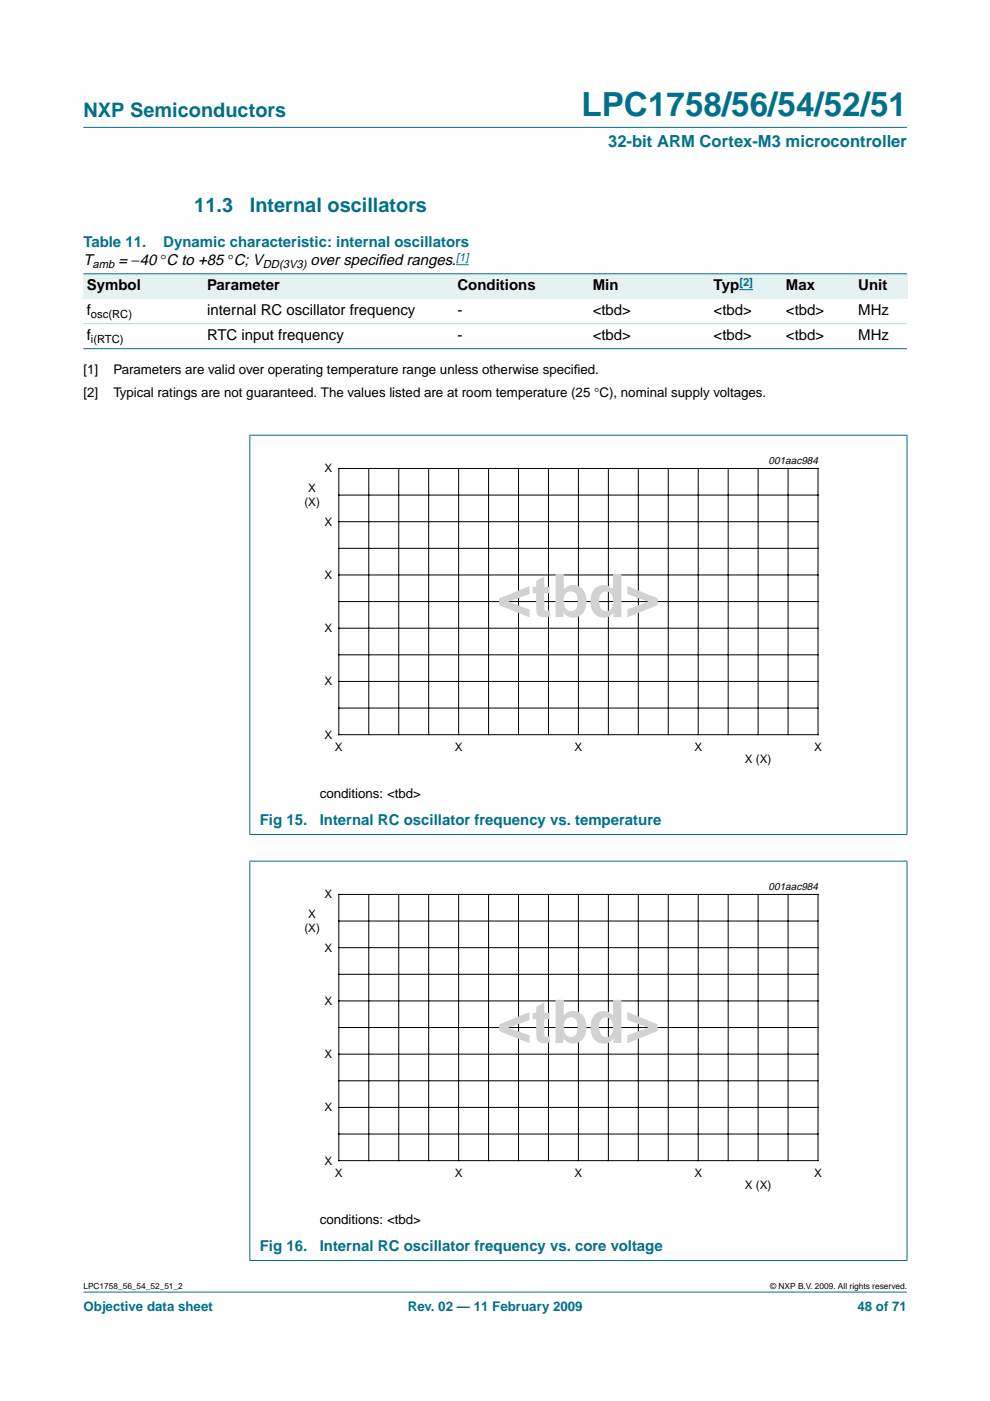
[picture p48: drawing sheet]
<svg xmlns="http://www.w3.org/2000/svg" width="210mm" height="297mm" viewBox="0 0 210 297" stroke-linecap="round" stroke-linejoin="round" font-family="sans-serif">
<defs><g id="words">
<g font-size="12.7" fill="#d1d2d4">
<text x="105.3" y="130.8">&lt;tbd&gt;</text>
<text x="105.3" y="221.1">&lt;tbd&gt;</text>
</g>
<text font-size="7.1" fill="#00708a" x="123.3" y="24.7">LPC1758/56/54/52/51</text>
<g font-size="4.2" fill="#00708a">
<text x="17.7" y="24.9">NXP Semiconductors</text>
<text x="41.2" y="45">11.3</text>
<text x="53" y="45">Internal oscillators</text>
</g>
<text font-size="3.5" fill="#00708a" x="128.9" y="31.1">32-bit ARM Cortex-M3 microcontroller</text>
<g font-size="3.2" fill="#00708a">
<text x="17.7" y="52.4">Table 11.</text>
<text x="34.6" y="52.4">Dynamic characteristic: internal oscillators</text>
<text x="55.1" y="174.8">Fig 15.</text>
<text x="67.8" y="174.8">Internal RC oscillator frequency vs. temperature</text>
<text x="55.1" y="265.1">Fig 16.</text>
<text x="67.8" y="265.1">Internal RC oscillator frequency vs. core voltage</text>
</g>
<g font-size="3.2">
<text x="17.7" y="56.3">T</text>
<text x="25.1" y="56.3">= −40 °C to +85 °C; V</text>
<text x="65.9" y="56.3">over specif</text>
<text x="80.2" y="56.3">ied ranges.</text>
<text x="18.4" y="61.6">Symbol</text>
<text x="43.9" y="61.6">Parameter</text>
<text x="97" y="61.6">Conditions</text>
<text x="125.7" y="61.6">Min</text>
<text x="151.3" y="61.6">Typ</text>
<text x="166.6" y="61.6">Max</text>
<text x="182" y="61.6">Unit</text>
<text x="18.4" y="66.9">f</text>
<text x="43.9" y="66.9">internal RC oscillator frequency</text>
<text x="97" y="66.9">-</text>
<text x="125.7" y="66.9">&lt;tbd&gt;</text>
<text x="151.3" y="66.9">&lt;tbd&gt;</text>
<text x="166.6" y="66.9">&lt;tbd&gt;</text>
<text x="182" y="66.9">MHz</text>
<text x="18.4" y="72.2">f</text>
<text x="43.9" y="72.2">RTC input frequency</text>
<text x="97" y="72.2">-</text>
<text x="125.7" y="72.2">&lt;tbd&gt;</text>
<text x="151.3" y="72.2">&lt;tbd&gt;</text>
<text x="166.6" y="72.2">&lt;tbd&gt;</text>
<text x="182" y="72.2">MHz</text>
</g>
<g font-size="2.8">
<text x="17.7" y="79.3">[1]</text>
<text x="24" y="79.3">Parameters are valid over operating temperature range unless otherwise specif</text>
<text x="121.7" y="79.3">ied.</text>
<text x="17.7" y="84.3">[2]</text>
<text x="24" y="84.3">Typical ratings are not guaranteed. The values listed are at room temperature (25 °C), nominal supply voltages.</text>
<text x="67.8" y="169.3">conditions: &lt;tbd&gt;</text>
<text x="67.8" y="259.6">conditions: &lt;tbd&gt;</text>
</g>
<g font-size="2.8" fill="#00708a">
<text x="17.7" y="278">Objective data sheet</text>
<text x="86.5" y="278">Rev. 02 — 11 February 2009</text>
<text x="181.8" y="278">48 of 71</text>
</g>
<g font-size="2.5">
<text x="68.8" y="100.2">X</text>
<text x="64.5" y="107.3">(X)</text>
<text x="65.4" y="104.3">X</text>
<text x="68.8" y="111.5">X</text>
<text x="68.8" y="122.7">X</text>
<text x="68.8" y="134">X</text>
<text x="68.8" y="145.3">X</text>
<text x="68.8" y="156.6">X</text>
<text x="71" y="159.2">X</text>
<text x="96.4" y="159.2">X</text>
<text x="121.8" y="159.2">X</text>
<text x="147.2" y="159.2">X</text>
<text x="157.9" y="161.7">X (X)</text>
<text x="172.6" y="159.2">X</text>
<text x="68.8" y="190.5">X</text>
<text x="64.5" y="197.6">(X)</text>
<text x="65.4" y="194.6">X</text>
<text x="68.8" y="201.8">X</text>
<text x="68.8" y="213.1">X</text>
<text x="68.8" y="224.3">X</text>
<text x="68.8" y="235.6">X</text>
<text x="68.8" y="246.9">X</text>
<text x="71" y="249.5">X</text>
<text x="96.4" y="249.5">X</text>
<text x="121.8" y="249.5">X</text>
<text x="147.2" y="249.5">X</text>
<text x="172.6" y="249.5">X</text>
<text x="157.9" y="252">X (X)</text>
</g>
<g font-size="2.4">
<text x="19.6" y="56.9">amb</text>
<text x="55.7" y="56.9">DD(3V3)</text>
<text x="19.3" y="67.4">osc(RC)</text>
<text x="19.3" y="72.7">i(RTC)</text>
</g>
<g font-size="2.4" fill="#00f">
<text x="96.7" y="55.3">[1]</text>
<text x="156.8" y="60.6">[2]</text>
</g>
<g font-size="2.2">
<text x="163" y="98.5">001aac984</text>
<text x="163" y="188.8">001aac984</text>
</g>
<g font-size="1.8">
<text x="17.7" y="273.4">LPC1758_56_54_52_51_2</text>
<text x="163.3" y="273.4">© NXP B.V. 2009. All rights reserved.</text>
</g>
</g></defs>
<g fill="#00708a" stroke="#00708a" stroke-width=".21">
<path d="M17.7 273.9h174.6z"/>
<path d="M17.7 27h174.6z"/>
</g>
<path d="M96.7 56.1h2.7" fill="none" stroke="#00f" stroke-width=".21"/>
<g fill="#e6f2f2">
<path d="M17.7 58h25.5v5.3h-25.5z" fill-rule="evenodd"/>
<path d="M43.2 58h53.1v5.3h-53.1z" fill-rule="evenodd"/>
<path d="M96.3 58h21.3v5.3h-21.3z" fill-rule="evenodd"/>
<path d="M117.6 58h7.4v5.3h-7.4z" fill-rule="evenodd"/>
<path d="M125 58h25.6v5.3h-25.6z" fill-rule="evenodd"/>
<path d="M150.6 58h15.3v5.3h-15.3z" fill-rule="evenodd"/>
</g>
<path d="M156.8 61.4h2.9z" fill="#00f" stroke="#00f" stroke-width=".21"/>
<g fill="#e6f2f2">
<path d="M165.9 58h15.4v5.3h-15.4z" fill-rule="evenodd"/>
<path d="M181.3 58h11v5.3h-11z" fill-rule="evenodd"/>
</g>
<g fill="#00708a" stroke="#00708a" stroke-width=".21">
<path d="M17.7 58h174.6z"/>
<path d="M17.7 73.9h174.6z"/>
<path d="M53 92.3v84.6z"/>
<path d="M192.3 92.3v84.6z"/>
<path d="M52.9 92.3h139.5z"/>
<path d="M52.9 176.9h139.5z"/>
<path d="M53 182.6v84.6z"/>
<path d="M192.3 182.6v84.6z"/>
<path d="M52.9 182.6h139.5z"/>
<path d="M52.9 267.2h139.5z"/>
</g>
<path d="M17.7 68.6h174.6z" fill="#b3d4db" stroke="#b3d4db" stroke-width=".21"/>
<path d="M59.1 96.5h127v66.3h-127zM59.1 186.8h127v66.3h-127z" fill="none" stroke="#fff" stroke-width=".21"/>
<g fill="none" stroke="#000" stroke-width=".21">
<path d="M71.8 99.3h101.6v56.5h-101.6zM78.2 99.3v56.5M84.5 99.3v56.5M90.9 99.3v56.5M97.2 99.3v56.5M103.6 99.3v56.5M109.9 99.3v56.5M116.3 99.3v56.5M122.6 99.3v56.5M129 99.3v56.5M135.3 99.3v56.5M141.7 99.3v56.5"/>
<path d="M148 99.3v56.5M154.4 99.3v56.5M160.7 99.3v56.5M167.1 99.3v56.5M71.8 105h101.6M71.8 116.3h101.6M71.8 110.6h101.6M71.8 127.5h101.6M71.8 138.8h101.6M71.8 121.9h101.6M71.8 133.2h101.6M71.8 150.1h101.6"/>
<path d="M71.8 144.5h101.6M71.8 189.6h101.6v56.5h-101.6zM71.8 195.3h101.6M78.2 189.6v56.5M84.5 189.6v56.5M90.9 189.6v56.5M97.2 189.6v56.5M103.6 189.6v56.5M109.9 189.6v56.5M116.3 189.6v56.5M122.6 189.6v56.5M129 189.6v56.5"/>
<path d="M135.3 189.6v56.5M141.7 189.6v56.5M148 189.6v56.5M154.4 189.6v56.5M160.7 189.6v56.5M167.1 189.6v56.5M71.8 206.6h101.6M71.8 217.9h101.6M71.8 200.9h101.6M71.8 212.2h101.6M71.8 229.1h101.6M71.8 223.5h101.6"/>
<path d="M71.8 234.8h101.6M71.8 240.4h101.6"/>
</g>
<use href="#words"/>
</svg>
